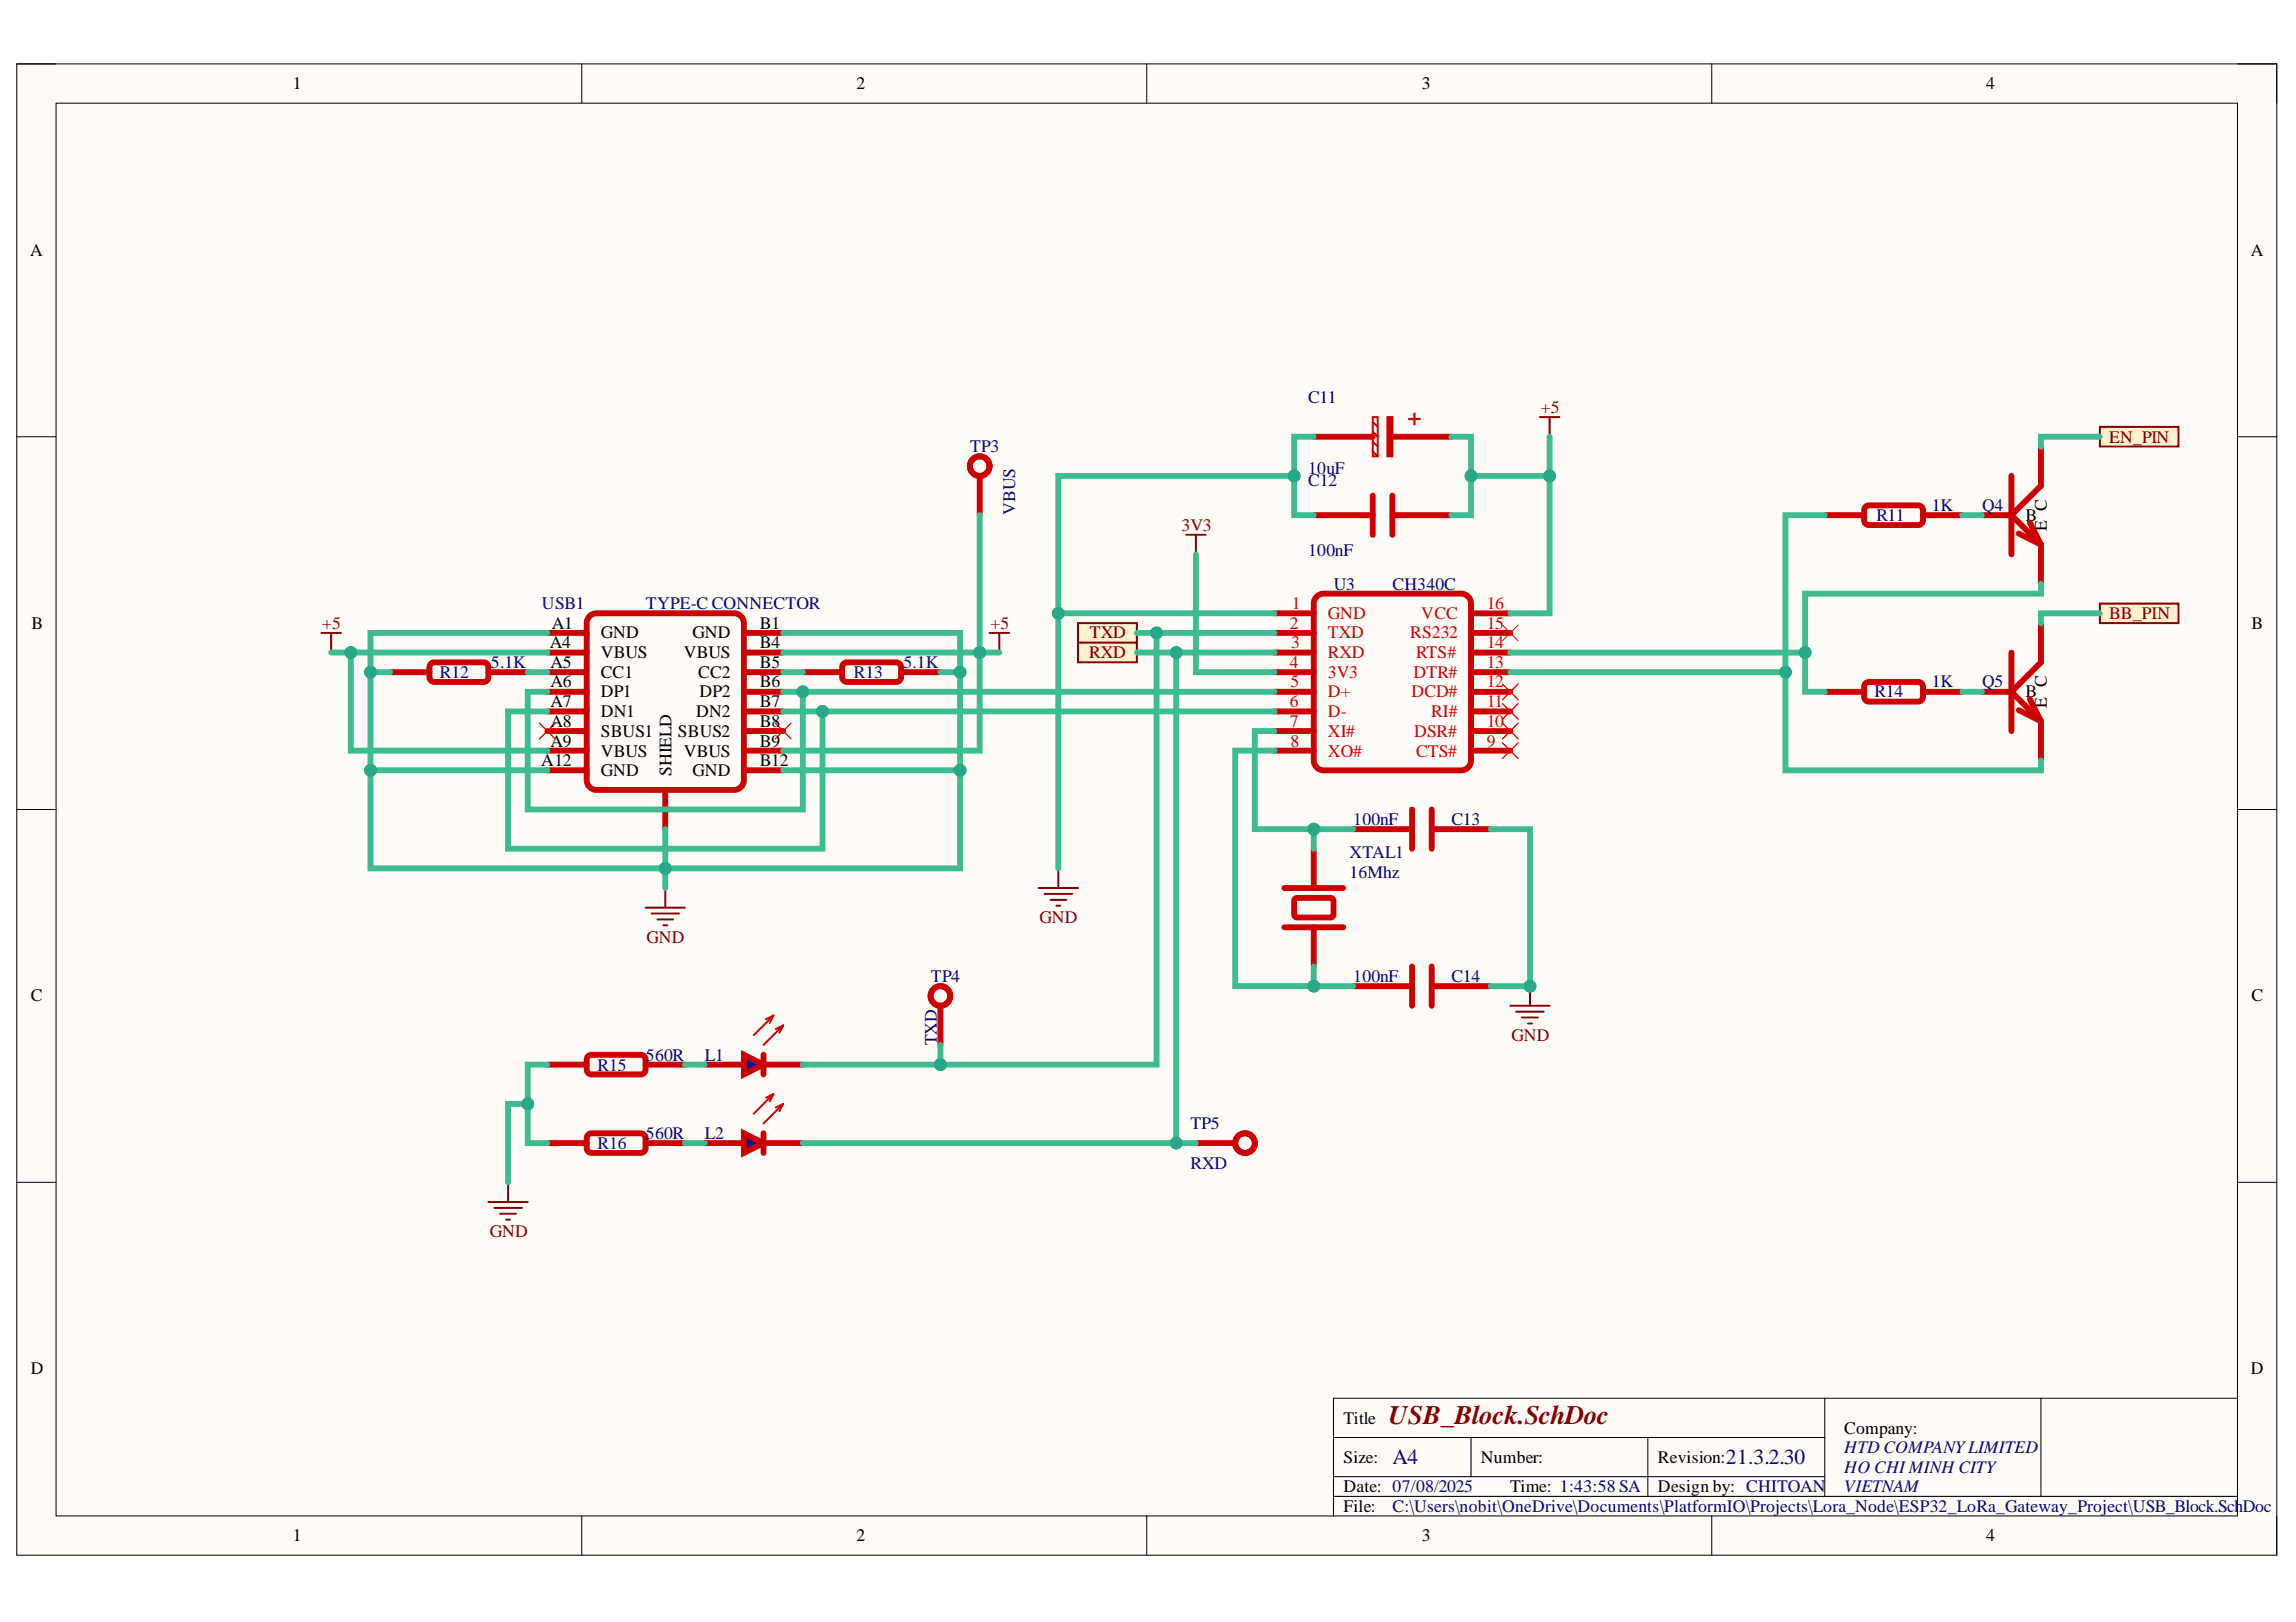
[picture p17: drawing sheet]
<svg xmlns="http://www.w3.org/2000/svg" width="297mm" height="210mm" viewBox="0 0 297 210" stroke-linecap="round" stroke-linejoin="round" font-family="sans-serif">
<defs><g id="words">
<text font-size="3.5" fill="#800000" x="179.6" y="184.3">USB_Block.SchDoc</text>
<text font-size="3.2" fill="#c00" x="184" y="53.3" transform="rotate(-180 184 53.3)">+</text>
<g font-size="2.8" fill="#000080">
<text x="180.2" y="189.5">A4</text>
<text x="223.3" y="189.5">21.3.2.30</text>
</g>
<g font-size="2.3">
<text x="37.9" y="11.6">1</text>
<text x="110.8" y="11.6">2</text>
<text x="184" y="11.6">3</text>
<text x="257" y="11.6">4</text>
<text x="3.9" y="33.1">A</text>
<text x="291.2" y="33.1">A</text>
<text x="262" y="67.4">B</text>
<text x="264.8" y="68.7" transform="rotate(-90 264.8 68.7)">E C</text>
<text x="4.1" y="81.4">B</text>
<text x="71.1" y="83.9">A4</text>
<text x="71.4" y="81.4">A1</text>
<text x="77.7" y="82.6">GND</text>
<text x="89.6" y="82.6">GND</text>
<text x="98.3" y="83.9">B4</text>
<text x="98.3" y="81.4">B1</text>
<text x="291.3" y="81.4">B</text>
<text x="71.2" y="86.4">A5</text>
<text x="71.2" y="89">A6</text>
<text x="77.7" y="85.2">VBUS</text>
<text x="77.7" y="87.7">CC1</text>
<text x="88.5" y="85.2">VBUS</text>
<text x="90.3" y="87.7">CC2</text>
<text x="98.3" y="89">B6</text>
<text x="98.3" y="86.4">B5</text>
<text x="71.2" y="91.5">A7</text>
<text x="71.2" y="94.1">A8</text>
<text x="77.7" y="90.2">DP1</text>
<text x="77.7" y="92.8">DN1</text>
<text x="77.7" y="95.4">SBUS1</text>
<text x="87.7" y="95.4">SBUS2</text>
<text x="90.1" y="92.8">DN2</text>
<text x="90.5" y="90.2">DP2</text>
<text x="98.3" y="94.1">B8</text>
<text x="98.3" y="91.5">B7</text>
<text x="262" y="90.2">B</text>
<text x="264.8" y="91.6" transform="rotate(-90 264.8 91.6)">E C</text>
<text x="70" y="99.2">A12</text>
<text x="71.2" y="96.6">A9</text>
<text x="77.7" y="97.9">VBUS</text>
<text x="77.7" y="100.4">GND</text>
<text x="86.9" y="100.4" transform="rotate(-90 86.9 100.4)">SHIELD</text>
<text x="88.5" y="97.9">VBUS</text>
<text x="89.6" y="100.4">GND</text>
<text x="98.3" y="99.2">B12</text>
<text x="98.3" y="96.6">B9</text>
<text x="4" y="129.6">C</text>
<text x="291.3" y="129.6">C</text>
<text x="4" y="177.8">D</text>
<text x="291.2" y="177.8">D</text>
<text x="173.8" y="184.3">Title</text>
<text x="238.6" y="185.5">Company:</text>
<text x="173.8" y="189.3">Size:</text>
<text x="191.6" y="189.3">Number:</text>
<text x="214.5" y="189.3">Revision:</text>
<text x="173.8" y="193.1">Date: 07/08/2025</text>
<text x="173.8" y="195.7">File:</text>
<text x="195.4" y="193.1">Time: 1:43:58 SA</text>
<text x="214.5" y="193.1">Design by: CHITOAN</text>
<text x="37.9" y="199.5">1</text>
<text x="110.8" y="199.5">2</text>
<text x="184" y="199.5">3</text>
<text x="257" y="199.5">4</text>
</g>
<g font-size="2.3" fill="#000080">
<text x="169.2" y="52.2">C11</text>
<text x="125.5" y="58.5">TP3</text>
<text x="169.2" y="61.3">10uF</text>
<text x="169.2" y="62.9">C12</text>
<text x="131.4" y="66.7" transform="rotate(-90 131.4 66.7)">VBUS</text>
<text x="169.2" y="72">100nF</text>
<text x="242.7" y="67.4">R11</text>
<text x="249.9" y="66.2">1K</text>
<text x="256.4" y="66.2">Q4</text>
<text x="172.5" y="76.3">U3</text>
<text x="180.2" y="76.3">CH340C</text>
<text x="70.1" y="78.8">USB1</text>
<text x="83.6" y="78.8">TYPE-C CONNECTOR</text>
<text x="56.9" y="87.7">R12</text>
<text x="63.5" y="86.4">5.1K</text>
<text x="110.5" y="87.7">R13</text>
<text x="116.9" y="86.4">5.1K</text>
<text x="249.9" y="89">1K</text>
<text x="256.4" y="89">Q5</text>
<text x="242.5" y="90.2">R14</text>
<text x="175.1" y="106.8">100nF</text>
<text x="187.8" y="106.8">C13</text>
<text x="174.6" y="111.1">XTAL1</text>
<text x="174.6" y="113.6">16Mhz</text>
<text x="120.4" y="127.1">TP4</text>
<text x="175.1" y="127.1">100nF</text>
<text x="187.8" y="127.1">C14</text>
<text x="83.6" y="137.3">560R</text>
<text x="91.2" y="137.3">L1</text>
<text x="121.2" y="135.3" transform="rotate(-90 121.2 135.3)">TXD</text>
<text x="77.3" y="138.6">R15</text>
<text x="77.3" y="148.7">R16</text>
<text x="83.6" y="147.4">560R</text>
<text x="91.2" y="147.4">L2</text>
<text x="154" y="146.2">TP5</text>
<text x="154" y="151.2">RXD</text>
<text x="238.6" y="188.1">HTD COMPANYLIMITED</text>
<text x="238.6" y="190.6">HO CHIMINH CITY</text>
<text x="180.2" y="195.7">C:\Users\nobit\OneDrive\Documents\PlatformIO\Projects\Lora_Node\ESP32_LoRa_Gateway_Project\USB_Block.SchDoc</text>
<text x="238.6" y="193.1">VIETNAM</text>
</g>
<g font-size="2.3" fill="#800000">
<text x="199.4" y="53.5">+5</text>
<text x="272.9" y="57.3">EN_PIN</text>
<text x="152.8" y="68.7">3V3</text>
<text x="41.7" y="81.4">+5</text>
<text x="128.1" y="81.4">+5</text>
<text x="141" y="82.6">TXD</text>
<text x="272.9" y="80.1">BB_PIN</text>
<text x="140.9" y="85.2">RXD</text>
<text x="134.5" y="119.5">GND</text>
<text x="83.7" y="122">GND</text>
<text x="195.6" y="134.7">GND</text>
<text x="63.4" y="160.1">GND</text>
</g>
<g font-size="2.3" fill="#c00">
<text x="166.9" y="81.4">2</text>
<text x="167" y="83.9">3</text>
<text x="167.1" y="78.8">1</text>
<text x="171.8" y="80.1">GND</text>
<text x="171.8" y="82.6">TXD</text>
<text x="182.4" y="82.6">RS232</text>
<text x="183.9" y="80.1">VCC</text>
<text x="192.3" y="83.9">14</text>
<text x="192.3" y="81.4">15</text>
<text x="192.3" y="78.8">16</text>
<text x="166.9" y="86.4">4</text>
<text x="167" y="89">5</text>
<text x="171.8" y="85.2">RXD</text>
<text x="171.8" y="87.7">3V3</text>
<text x="182.9" y="87.7">DTR#</text>
<text x="183.2" y="85.2">RTS#</text>
<text x="192.3" y="89">12</text>
<text x="192.3" y="86.4">13</text>
<text x="166.9" y="91.5">6</text>
<text x="166.9" y="94.1">7</text>
<text x="171.8" y="90.2">D+</text>
<text x="171.8" y="92.8">D-</text>
<text x="171.8" y="95.4">XI#</text>
<text x="182.6" y="90.2">DCD#</text>
<text x="182.9" y="95.4">DSR#</text>
<text x="185.1" y="92.8">RI#</text>
<text x="192.3" y="94.1">10</text>
<text x="192.3" y="91.5">11</text>
<text x="167" y="96.6">8</text>
<text x="171.8" y="97.9">XO#</text>
<text x="183.2" y="97.9">CTS#</text>
<text x="192.3" y="96.6">9</text>
</g>
</g></defs>
<path d="M2.2 8.3h292.4v193h-292.4z" fill-rule="evenodd" fill="#fffcf8"/>
<path d="M2.2 8.3h292.4v193h-292.4z" fill="none" stroke="#000" stroke-width=".13"/>
<path d="M7.3 13.4h282.2v182.8h-282.2z" fill-rule="evenodd" fill="#fffcf8"/>
<g fill="none" stroke="#000" stroke-width=".13">
<path d="M2.2 8.3h5.1M7.3 13.4h282.2v182.8h-282.2zM75.3 8.3v5M148.4 8.3v5M221.5 8.3v5.1M289.5 8.3h5.1v5.1M2.2 56.5h5.1M289.5 56.5h5.1M2.2 104.8h5.1M289.5 104.8h5.1M2.2 153h5.1M289.5 153h5.1"/>
<path d="M75.3 196.2v5.1M148.4 196.2v5.1M172.5 186h63.6M172.5 193.6h117M172.5 191.1h63.6M190.3 186v5.1M213.2 186v7.6M221.5 196.2v5.1M236.1 180.9v12.7M264 180.9v12.7M289.5 180.9h-117v15.3M294.6 196.2v5.1"/>
</g>
<g fill="none" stroke="#c00" stroke-width=".25">
<path d="M177.6 54h.6v5.1h-.6zM164.9 79.4h5.1M190.3 79.4h5.1M164.9 81.9h5.1M164.9 84.4h5.1M164.9 87h5.1M164.9 89.5h5.1M164.9 92.1h5.1M164.9 94.6h5.1M164.9 97.1h5.1M190.3 81.9h5.1M190.3 84.5h5.1"/>
<path d="M190.3 87h5.1M190.3 89.5h5.1M190.3 92.1h5.1M190.3 94.6h5.1M190.3 97.1h5.1"/>
</g>
<g fill="none" stroke="#c00" stroke-width=".76">
<path d="M170 56.5h7.6M180.1 56.5h7.7M164.9 79.4h5.1M170.2 77.3l.6-.4 .4-.1h17.8a1.27 1.27 0 0 1 1.3 1.3v20.3a1.27 1.27 0 0 1-1.3 1.3h-17.8a1.28 1.28 0 0 1-1.2-1.3v-20.3zM190.3 79.4h5.1M164.9 81.9h5.1M164.9 84.4h5.1M164.9 87h5.1M164.9 89.5h5.1M164.9 92.1h5.1M164.9 94.6h5.1M164.9 97.1h5.1"/>
<path d="M190.3 81.9h5.1M190.3 84.5h5.1M190.3 87h5.1M190.3 89.5h5.1M190.3 92.1h5.1M190.3 94.6h5.1M190.3 97.1h5.1M166.2 114.9h7.6M166.2 120h7.6M167.5 116.4l.3-.2h4.5l.2 .4v1.9l-.4 .2h-4.5l-.2-.4zM170 109.8v5.1M170 120v5.1"/>
<path d="M175.1 127.6h7.6M182.7 125.1v5.1M185.2 125.1v5.1M185.2 127.6h7.7"/>
</g>
<path d="M170 56.5h7.6M180.1 56.5h7.7M170 109.8v5.1M170 120v5.1M175.1 127.6h7.6M185.2 127.6h7.7" fill="none" stroke="#000" stroke-width=".25"/>
<path d="M179.5 54h.6v5.1h-.6z" fill-rule="evenodd" fill="#c00"/>
<path d="M177.6 58.4l.6 .7M177.6 57.2l.6 .6M177.6 55.9l.6 .6M177.6 54.6l.6 .6M179.5 54h.6v5.1h-.6z" fill="none" stroke="#c00" stroke-width=".25"/>
<path d="M170 66.7h7.6M180.1 66.7h7.7M175.1 107.3h7.6M185.2 107.3h7.7" fill="none" stroke="#000" stroke-width=".25"/>
<path d="M170 66.7h7.6M177.6 64.1v5.1M180.1 64.1v5.1M180.1 66.7h7.7M175.1 107.3h7.6M182.7 104.8v5M185.2 104.8v5M185.2 107.3h7.7" fill="none" stroke="#c00" stroke-width=".76"/>
<path d="M139.5 80.6h7.6v2.6h-7.6z" fill-rule="evenodd" fill="#fff2cc"/>
<path d="M139.5 80.6h7.6v2.6h-7.6z" fill="none" stroke="#800000" stroke-width=".25"/>
<path d="M139.5 83.2h7.6v2.5h-7.6z" fill-rule="evenodd" fill="#fff2cc"/>
<path d="M139.5 83.2h7.6v2.5h-7.6z" fill="none" stroke="#800000" stroke-width=".25"/>
<path d="M91.2 137.8h5M98.8 137.8h5.1M100.1 131.4l-2.6 2.6M100.1 131.4l-1 .5M100.1 131.4l-.5 1M101.3 132.7l-2.5 2.5M101.3 132.7l-.9 .5M101.3 132.7l-.5 1" fill="none" stroke="#c00" stroke-width=".25"/>
<path d="M91.2 137.8h5M98.8 137.8h5.1M98.8 136.5v2.5" fill="none" stroke="#c00" stroke-width=".76"/>
<path d="M96.2 136.5l2.6 1.3-2.6 1.2z" fill="#00f"/>
<path d="M96.2 136.5l2.6 1.3-2.6 1.2zM91.2 147.9h5M98.8 147.9h5.1M98.8 146.7v2.5" fill="none" stroke="#c00" stroke-width=".76"/>
<path d="M91.2 147.9h5M98.8 147.9h5.1M100.1 141.6l-2.6 2.5M100.1 141.6l-1 .5M100.1 141.6l-.5 .9M101.3 142.9l-2.5 2.5M101.3 142.9l-.9 .4M101.3 142.9l-.5 .9" fill="none" stroke="#c00" stroke-width=".25"/>
<path d="M96.2 146.7l2.6 1.2-2.6 1.3z" fill="#00f"/>
<g fill="none" stroke="#c00" stroke-width=".76">
<path d="M50.5 87h5.1M55.7 85.9l.5-.2h6.4a.64 .64 0 0 1 .6 .7v1.2a.63 .63 0 0 1-.6 .7h-6.4a.63 .63 0 0 1-.6-.7v-1.2zM63.2 87h5.1M103.9 87h5.1M109.1 85.9l.5-.2h6.3a.64 .64 0 0 1 .7 .7v1.2a.63 .63 0 0 1-.7 .7h-6.3a.63 .63 0 0 1-.6-.7v-1.2zM116.6 87h5.1M70.8 137.8h5.1M76.1 136.7l.4-.2h6.4a.63 .63 0 0 1 .6 .6v1.3a.63 .63 0 0 1-.6 .6h-6.4a.63 .63 0 0 1-.6-.6v-1.3zM83.5 137.8h5.1M70.8 147.9h5.1M76.1 146.8l.4-.1h6.4a.63 .63 0 0 1 .6 .6v1.3a.63 .63 0 0 1-.6 .6h-6.4a.63 .63 0 0 1-.6-.6v-1.3zM83.5 147.9h5.1"/>
<path d="M96.2 146.7l2.6 1.2-2.6 1.3z"/>
</g>
<path d="M50.5 87h5.1M63.2 87h5.1M103.9 87h5.1M116.6 87h5.1M70.8 137.8h5.1M83.5 137.8h5.1M70.8 147.9h5.1M83.5 147.9h5.1" fill="none" stroke="#c00" stroke-width=".25"/>
<path d="M69.8 93.6l2 2M71.8 93.6l-2 2M100.3 93.6l2 2M102.3 93.6l-2 2M194.4 88.5l2 2M194.4 91.1l2 2M194.4 93.6l2 2M194.4 96.1l2 2.1M196.4 88.5l-2 2M196.4 91.1l-2 2M196.4 93.6l-2 2M196.4 96.1l-2 2.1" fill="none" stroke="#f00" stroke-width=".17"/>
<path d="M194.4 80.9l2 2M196.4 80.9l-2 2" fill="none" stroke="#f00" stroke-width=".13"/>
<g fill="none" stroke="#800000" stroke-width=".25">
<path d="M41.6 81.9h2.5M42.8 81.9v2.5M128 81.9h2.6M129.3 81.9v2.5M83.5 117.5h5.1M84.3 118.2h3.5M85.1 119h2M85.8 119.7h.5M86.1 114.9v2.6M195.4 130.2h5.1M196.2 130.9h3.5M196.9 131.7h2.1"/>
<path d="M197.7 132.4h.5M197.9 127.6v2.6"/>
</g>
<circle cx="197.9" cy="127.6" r=".76" fill="#29a889"/>
<circle cx="197.9" cy="127.6" r=".76" fill="none" stroke="#29a889" stroke-width=".13"/>
<path d="M199.2 54h2.5M200.5 54v2.5M134.4 114.9h5.1M135.1 115.7h3.6M135.9 116.4h2M136.7 117.2h.5M136.9 112.4v2.5M63.2 155.5h5.1M63.9 156.3h3.6M64.7 157.1h2M65.5 157.8h.5M65.7 153v2.5" fill="none" stroke="#800000" stroke-width=".25"/>
<path d="M236.1 66.7h5.1M248.8 66.7h5.1M236.1 89.5h5.1M248.8 89.5h5.1" fill="none" stroke="#c00" stroke-width=".25"/>
<path d="M236.1 66.7h5.1M241.3 65.6l.5-.2h6.3a.64 .64 0 0 1 .7 .6v1.3a.64 .64 0 0 1-.7 .6h-6.3a.64 .64 0 0 1-.6-.6v-1.3zM248.8 66.7h5.1M236.1 89.5h5.1M241.3 88.4l.5-.1h6.3a.64 .64 0 0 1 .7 .6v1.3a.64 .64 0 0 1-.7 .6h-6.3a.64 .64 0 0 1-.6-.6v-1.3zM248.8 89.5h5.1" fill="none" stroke="#c00" stroke-width=".76"/>
<path d="M271.7 55.2h10.1v2.6h-10.1z" fill-rule="evenodd" fill="#fff2cc"/>
<path d="M271.7 55.2h10.1v2.6h-10.1z" fill="none" stroke="#800000" stroke-width=".25"/>
<path d="M271.7 78.1h10.1v2.5h-10.1z" fill-rule="evenodd" fill="#fff2cc"/>
<path d="M153.4 69.2h2.6M154.7 69.2v2.5M271.7 78.1h10.1v2.5h-10.1z" fill="none" stroke="#800000" stroke-width=".25"/>
<g fill="none" stroke="#000" stroke-width=".25">
<path d="M264 57.8v5.1M256.4 66.7h3.8M264 70.5v5.1M70.8 89.5h5.1M70.8 81.9h5.1M70.8 84.4h5.1M70.8 87h5.1M70.8 92.1h5.1M70.8 94.6h5.1M70.8 97.1h5.1M70.8 99.7h5.1M96.2 89.5h5.1"/>
<path d="M96.2 81.9h5.1M96.2 84.4h5.1M96.2 87h5.1M96.2 92.1h5.1M96.2 94.6h5.1M96.2 97.1h5.1M96.2 99.7h5.1M256.4 89.5h3.8M264 80.6v5.1M264 93.3v5.1M86.1 102.2v5.1M154.7 147.9h5.1"/>
</g>
<g fill="none" stroke="#c00" stroke-width=".76">
<path d="M264 57.8v5.1l-3.8 3.8M76.4 79.6l.8-.2h17.8a1.27 1.27 0 0 1 1.2 1.2v20.4a1.27 1.27 0 0 1-1.2 1.2h-17.8a1.27 1.27 0 0 1-1.3-1.2v-20.4l.1-.4zM256.4 66.7h3.8M260.2 66.7l3.8 3.8M260.2 61.6v10.1M261.2 69l2.8 1.5M262.6 67.6l1.4 2.9M264 70.5v5.1M70.8 89.5h5.1M70.8 81.9h5.1M70.8 84.4h5.1M70.8 87h5.1"/>
<path d="M70.8 92.1h5.1M70.8 94.6h5.1M70.8 97.1h5.1M70.8 99.7h5.1M96.2 89.5h5.1M96.2 81.9h5.1M96.2 84.4h5.1M96.2 87h5.1M96.2 92.1h5.1M96.2 94.6h5.1M96.2 97.1h5.1M96.2 99.7h5.1"/>
<path d="M256.4 89.5h3.8M260.2 84.5v10.1M260.2 89.5l3.8 3.8M261.2 91.9l2.8 1.4M262.6 90.5l1.4 2.8M264 80.6v5.1l-3.8 3.8M264 93.3v5.1M86.1 102.2v5.1M154.7 147.9h5.1"/>
<circle cx="161.1" cy="147.9" r="1.27"/>
</g>
<path d="M147.1 84.4h17.8" fill="none" stroke="#3dbc91" stroke-width=".76"/>
<circle cx="152.2" cy="84.4" r=".76" fill="#29a889"/>
<circle cx="152.2" cy="84.4" r=".76" fill="none" stroke="#29a889" stroke-width=".13"/>
<path d="M200.5 56.5v22.9h-5.1M154.7 71.7v15.3h10.2" fill="none" stroke="#3dbc91" stroke-width=".76"/>
<circle cx="200.5" cy="61.6" r=".76" fill="#29a889"/>
<circle cx="200.5" cy="61.6" r=".76" fill="none" stroke="#29a889" stroke-width=".13"/>
<path d="M195.4 84.5h38.1" fill="none" stroke="#3dbc91" stroke-width=".76"/>
<circle cx="233.5" cy="84.5" r=".76" fill="#29a889"/>
<circle cx="233.5" cy="84.5" r=".76" fill="none" stroke="#29a889" stroke-width=".13"/>
<path d="M170 125.1v2.5h5.1" fill="none" stroke="#3dbc91" stroke-width=".76"/>
<circle cx="170" cy="127.6" r=".76" fill="#29a889"/>
<circle cx="170" cy="127.6" r=".76" fill="none" stroke="#29a889" stroke-width=".13"/>
<path d="M175.1 107.3h-5.1v2.5" fill="none" stroke="#3dbc91" stroke-width=".76"/>
<circle cx="170" cy="107.3" r=".76" fill="#29a889"/>
<circle cx="170" cy="107.3" r=".76" fill="none" stroke="#29a889" stroke-width=".13"/>
<path d="M164.9 94.6h-2.6v12.7h7.7" fill="none" stroke="#3dbc91" stroke-width=".76"/>
<circle cx="170" cy="107.3" r=".76" fill="#29a889"/>
<circle cx="170" cy="107.3" r=".76" fill="none" stroke="#29a889" stroke-width=".13"/>
<path d="M164.9 97.1h-5.1v30.5h10.2" fill="none" stroke="#3dbc91" stroke-width=".76"/>
<circle cx="170" cy="127.6" r=".76" fill="#29a889"/>
<circle cx="170" cy="127.6" r=".76" fill="none" stroke="#29a889" stroke-width=".13"/>
<path d="M152.2 84.4v63.5h-48.3" fill="none" stroke="#3dbc91" stroke-width=".76"/>
<circle cx="152.2" cy="147.9" r=".76" fill="#29a889"/>
<circle cx="152.2" cy="147.9" r=".76" fill="none" stroke="#29a889" stroke-width=".13"/>
<circle cx="152.2" cy="84.4" r=".76" fill="#29a889"/>
<circle cx="152.2" cy="84.4" r=".76" fill="none" stroke="#29a889" stroke-width=".13"/>
<path d="M88.6 137.8h2.6M70.8 147.9h-2.5v-5h-2.6v10.1M88.6 147.9h2.6" fill="none" stroke="#3dbc91" stroke-width=".76"/>
<circle cx="68.3" cy="142.9" r=".76" fill="#29a889"/>
<circle cx="68.3" cy="142.9" r=".76" fill="none" stroke="#29a889" stroke-width=".13"/>
<path d="M70.8 137.8h-2.5v5.1" fill="none" stroke="#3dbc91" stroke-width=".76"/>
<circle cx="68.3" cy="142.9" r=".76" fill="#29a889"/>
<circle cx="68.3" cy="142.9" r=".76" fill="none" stroke="#29a889" stroke-width=".13"/>
<path d="M170 56.5h-2.6v5.1h-30.5v17.8" fill="none" stroke="#3dbc91" stroke-width=".76"/>
<circle cx="136.9" cy="79.4" r=".76" fill="#29a889"/>
<circle cx="136.9" cy="79.4" r=".76" fill="none" stroke="#29a889" stroke-width=".13"/>
<circle cx="167.4" cy="61.6" r=".76" fill="#29a889"/>
<circle cx="167.4" cy="61.6" r=".76" fill="none" stroke="#29a889" stroke-width=".13"/>
<path d="M167.4 61.6v5.1h2.6" fill="none" stroke="#3dbc91" stroke-width=".76"/>
<circle cx="167.4" cy="61.6" r=".76" fill="#29a889"/>
<circle cx="167.4" cy="61.6" r=".76" fill="none" stroke="#29a889" stroke-width=".13"/>
<path d="M187.8 56.5h2.5v5.1h10.2" fill="none" stroke="#3dbc91" stroke-width=".76"/>
<circle cx="200.5" cy="61.6" r=".76" fill="#29a889"/>
<circle cx="200.5" cy="61.6" r=".76" fill="none" stroke="#29a889" stroke-width=".13"/>
<circle cx="190.3" cy="61.6" r=".76" fill="#29a889"/>
<circle cx="190.3" cy="61.6" r=".76" fill="none" stroke="#29a889" stroke-width=".13"/>
<path d="M190.3 61.6v5.1h-2.5" fill="none" stroke="#3dbc91" stroke-width=".76"/>
<circle cx="190.3" cy="61.6" r=".76" fill="#29a889"/>
<circle cx="190.3" cy="61.6" r=".76" fill="none" stroke="#29a889" stroke-width=".13"/>
<path d="M47.9 87v12.7h22.9" fill="none" stroke="#3dbc91" stroke-width=".76"/>
<circle cx="47.9" cy="87" r=".76" fill="#29a889"/>
<circle cx="47.9" cy="87" r=".76" fill="none" stroke="#29a889" stroke-width=".13"/>
<circle cx="47.9" cy="99.7" r=".76" fill="#29a889"/>
<circle cx="47.9" cy="99.7" r=".76" fill="none" stroke="#29a889" stroke-width=".13"/>
<path d="M68.3 87h2.5M70.8 81.9h-22.9v5.1h2.6M101.3 87h2.6" fill="none" stroke="#3dbc91" stroke-width=".76"/>
<circle cx="47.9" cy="87" r=".76" fill="#29a889"/>
<circle cx="47.9" cy="87" r=".76" fill="none" stroke="#29a889" stroke-width=".13"/>
<path d="M101.3 81.9h22.9v5.1h-2.5" fill="none" stroke="#3dbc91" stroke-width=".76"/>
<circle cx="124.2" cy="87" r=".76" fill="#29a889"/>
<circle cx="124.2" cy="87" r=".76" fill="none" stroke="#29a889" stroke-width=".13"/>
<path d="M101.3 84.4h28" fill="none" stroke="#3dbc91" stroke-width=".76"/>
<circle cx="126.7" cy="84.4" r=".76" fill="#29a889"/>
<circle cx="126.7" cy="84.4" r=".76" fill="none" stroke="#29a889" stroke-width=".13"/>
<path d="M45.4 84.4v12.7h25.4" fill="none" stroke="#3dbc91" stroke-width=".76"/>
<circle cx="45.4" cy="84.4" r=".76" fill="#29a889"/>
<circle cx="45.4" cy="84.4" r=".76" fill="none" stroke="#29a889" stroke-width=".13"/>
<path d="M126.7 84.4v12.7h-25.4" fill="none" stroke="#3dbc91" stroke-width=".76"/>
<circle cx="126.7" cy="84.4" r=".76" fill="#29a889"/>
<circle cx="126.7" cy="84.4" r=".76" fill="none" stroke="#29a889" stroke-width=".13"/>
<path d="M70.8 89.5h-2.5v15.3h35.6v-15.3" fill="none" stroke="#3dbc91" stroke-width=".76"/>
<circle cx="103.9" cy="89.5" r=".76" fill="#29a889"/>
<circle cx="103.9" cy="89.5" r=".76" fill="none" stroke="#29a889" stroke-width=".13"/>
<path d="M124.2 87v12.7h-22.9" fill="none" stroke="#3dbc91" stroke-width=".76"/>
<circle cx="124.2" cy="99.7" r=".76" fill="#29a889"/>
<circle cx="124.2" cy="99.7" r=".76" fill="none" stroke="#29a889" stroke-width=".13"/>
<circle cx="124.2" cy="87" r=".76" fill="#29a889"/>
<circle cx="124.2" cy="87" r=".76" fill="none" stroke="#29a889" stroke-width=".13"/>
<path d="M86.1 112.4v2.5" fill="none" stroke="#3dbc91" stroke-width=".76"/>
<circle cx="86.1" cy="112.4" r=".76" fill="#29a889"/>
<circle cx="86.1" cy="112.4" r=".76" fill="none" stroke="#29a889" stroke-width=".13"/>
<path d="M42.8 84.4h28" fill="none" stroke="#3dbc91" stroke-width=".76"/>
<circle cx="45.4" cy="84.4" r=".76" fill="#29a889"/>
<circle cx="45.4" cy="84.4" r=".76" fill="none" stroke="#29a889" stroke-width=".13"/>
<path d="M86.1 107.3v5.1" fill="none" stroke="#3dbc91" stroke-width=".76"/>
<circle cx="86.1" cy="112.4" r=".76" fill="#29a889"/>
<circle cx="86.1" cy="112.4" r=".76" fill="none" stroke="#29a889" stroke-width=".13"/>
<path d="M192.9 107.3h5v20.3h-5" fill="none" stroke="#3dbc91" stroke-width=".76"/>
<circle cx="197.9" cy="127.6" r=".76" fill="#29a889"/>
<circle cx="197.9" cy="127.6" r=".76" fill="none" stroke="#29a889" stroke-width=".13"/>
<path d="M101.3 89.5h63.6" fill="none" stroke="#3dbc91" stroke-width=".76"/>
<circle cx="103.9" cy="89.5" r=".76" fill="#29a889"/>
<circle cx="103.9" cy="89.5" r=".76" fill="none" stroke="#29a889" stroke-width=".13"/>
<path d="M101.3 92.1h63.6" fill="none" stroke="#3dbc91" stroke-width=".76"/>
<circle cx="106.4" cy="92.1" r=".76" fill="#29a889"/>
<circle cx="106.4" cy="92.1" r=".76" fill="none" stroke="#29a889" stroke-width=".13"/>
<path d="M164.9 79.4h-28v33" fill="none" stroke="#3dbc91" stroke-width=".76"/>
<circle cx="136.9" cy="79.4" r=".76" fill="#29a889"/>
<circle cx="136.9" cy="79.4" r=".76" fill="none" stroke="#29a889" stroke-width=".13"/>
<path d="M147.1 81.9h2.5v55.9h-45.7" fill="none" stroke="#3dbc91" stroke-width=".76"/>
<circle cx="121.7" cy="137.8" r=".76" fill="#29a889"/>
<circle cx="121.7" cy="137.8" r=".76" fill="none" stroke="#29a889" stroke-width=".13"/>
<circle cx="149.6" cy="81.9" r=".76" fill="#29a889"/>
<circle cx="149.6" cy="81.9" r=".76" fill="none" stroke="#29a889" stroke-width=".13"/>
<path d="M149.6 81.9h15.3" fill="none" stroke="#3dbc91" stroke-width=".76"/>
<circle cx="149.6" cy="81.9" r=".76" fill="#29a889"/>
<circle cx="149.6" cy="81.9" r=".76" fill="none" stroke="#29a889" stroke-width=".13"/>
<path d="M271.7 56.5h-7.7v1.3M253.9 66.7h2.5M264 75.6v1.2h-30.5v12.7h2.6M271.7 79.4h-7.7v1.2M253.9 89.5h2.5" fill="none" stroke="#3dbc91" stroke-width=".76"/>
<circle cx="233.5" cy="84.5" r=".76" fill="#29a889"/>
<circle cx="233.5" cy="84.5" r=".76" fill="none" stroke="#29a889" stroke-width=".13"/>
<path d="M236.1 66.7h-5.1v33h33v-1.3" fill="none" stroke="#3dbc91" stroke-width=".76"/>
<circle cx="231" cy="87" r=".76" fill="#29a889"/>
<circle cx="231" cy="87" r=".76" fill="none" stroke="#29a889" stroke-width=".13"/>
<path d="M195.4 87h35.6" fill="none" stroke="#3dbc91" stroke-width=".76"/>
<circle cx="231" cy="87" r=".76" fill="#29a889"/>
<circle cx="231" cy="87" r=".76" fill="none" stroke="#29a889" stroke-width=".13"/>
<path d="M70.8 92.1h-5.1v17.7h40.7v-17.7" fill="none" stroke="#3dbc91" stroke-width=".76"/>
<circle cx="106.4" cy="92.1" r=".76" fill="#29a889"/>
<circle cx="106.4" cy="92.1" r=".76" fill="none" stroke="#29a889" stroke-width=".13"/>
<path d="M47.9 99.7v12.7h76.3v-12.7" fill="none" stroke="#3dbc91" stroke-width=".76"/>
<circle cx="124.2" cy="99.7" r=".76" fill="#29a889"/>
<circle cx="124.2" cy="99.7" r=".76" fill="none" stroke="#29a889" stroke-width=".13"/>
<circle cx="86.1" cy="112.4" r=".76" fill="#29a889"/>
<circle cx="86.1" cy="112.4" r=".76" fill="none" stroke="#29a889" stroke-width=".13"/>
<circle cx="47.9" cy="99.7" r=".76" fill="#29a889"/>
<circle cx="47.9" cy="99.7" r=".76" fill="none" stroke="#29a889" stroke-width=".13"/>
<path d="M152.2 147.9h2.5" fill="none" stroke="#3dbc91" stroke-width=".76"/>
<circle cx="152.2" cy="147.9" r=".76" fill="#29a889"/>
<circle cx="152.2" cy="147.9" r=".76" fill="none" stroke="#29a889" stroke-width=".13"/>
<path d="M121.7 130.2v5" fill="none" stroke="#000" stroke-width=".25"/>
<g fill="none" stroke="#c00" stroke-width=".76">
<path d="M121.7 130.2v5"/>
<circle cx="121.7" cy="128.9" r="1.27"/>
</g>
<path d="M121.7 135.2v2.6" fill="none" stroke="#3dbc91" stroke-width=".76"/>
<circle cx="121.7" cy="137.8" r=".76" fill="#29a889"/>
<circle cx="121.7" cy="137.8" r=".76" fill="none" stroke="#29a889" stroke-width=".13"/>
<path d="M126.7 61.6v5.1" fill="none" stroke="#000" stroke-width=".25"/>
<g fill="none" stroke="#c00" stroke-width=".76">
<path d="M126.7 61.6v5.1"/>
<circle cx="126.7" cy="60.3" r="1.27"/>
</g>
<path d="M126.7 66.7v17.7" fill="none" stroke="#3dbc91" stroke-width=".76"/>
<circle cx="126.7" cy="84.4" r=".76" fill="#29a889"/>
<circle cx="126.7" cy="84.4" r=".76" fill="none" stroke="#29a889" stroke-width=".13"/>
<use href="#words"/>
</svg>
